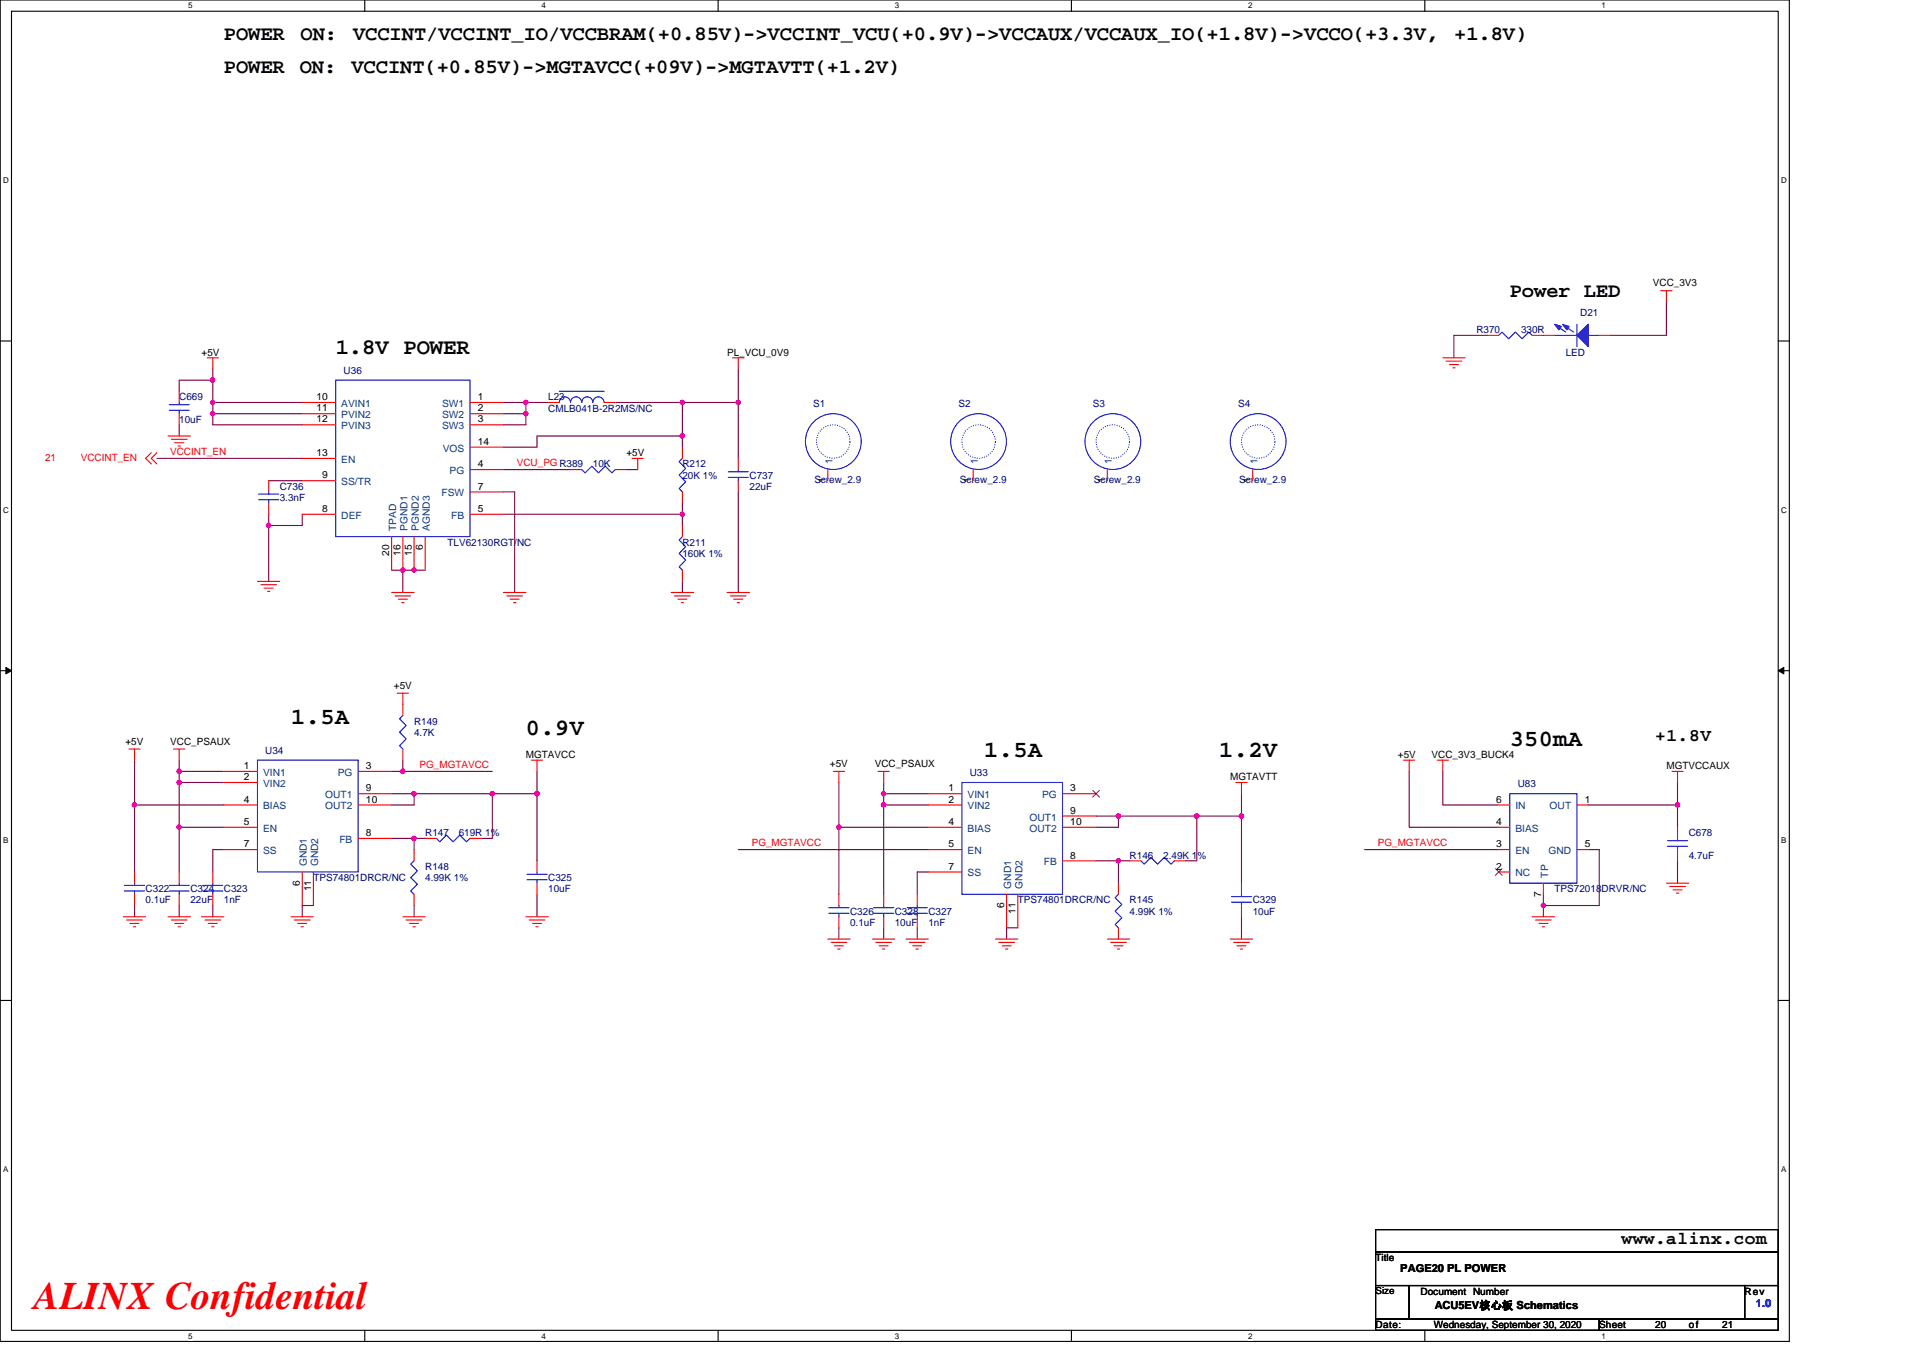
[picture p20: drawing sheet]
<svg xmlns="http://www.w3.org/2000/svg" width="297mm" height="210mm" viewBox="0 0 297 210" stroke-linecap="round" stroke-linejoin="round" font-family="sans-serif">
<defs><g id="words">
<text font-size="6" fill="#f00" x="5.2" y="202.3">ALINX Confidential</text>
<g font-size="3.6">
<text x="45" y="111.8">1.5A</text>
<text x="81.2" y="113.6">0.9V</text>
<text x="152" y="117">1.5A</text>
<text x="188.3" y="117">1.2V</text>
<text x="233.2" y="115.3">350mA</text>
</g>
<text font-size="3.4" x="51.9" y="54.7">1.8V POWER</text>
<g font-size="3.2">
<text x="34.6" y="6.1">POWER</text>
<text x="34.6" y="11.3">POWER</text>
<text x="46.3" y="11.3">ON:</text>
<text x="46.4" y="6.1">ON:</text>
<text x="54.3" y="11.3">VCCINT(+0.85V)-&gt;MGTAVCC(+09V)-&gt;MGTAVTT(+1.2V)</text>
<text x="54.5" y="6.1">VCCINT/VCCINT_IO/VCCBRAM(+0.85V)-&gt;VCCINT_VCU(+0.9V)-&gt;VCCAUX/VCCAUX_IO(+1.8V)-&gt;VCCO(+3.3V,</text>
<text x="224.6" y="6.1">+1.8V)</text>
<text x="233.2" y="45.8">Power LED</text>
</g>
<g font-size="2.8">
<text x="255.7" y="114.6">+1.8V</text>
<text x="250.5" y="192.3">www.alinx.com</text>
</g>
<g font-size="1.7">
<text x="216.3" y="196.6">PAGE20 PL POWER</text>
<text x="221.7" y="202.3">ACU5EV核心板 Schematics</text>
</g>
<text font-size="1.7" fill="#00f" x="271.2" y="202">1.0</text>
<g font-size="1.5">
<text x="255.3" y="44.2">VCC_3V3</text>
<text x="31.1" y="54.9">+5V</text>
<text x="112.3" y="54.9">PL_VCU_0V9</text>
<text x="48.9" y="61.8">10</text>
<text x="48.9" y="63.6">11</text>
<text x="48.9" y="65.3">12</text>
<text x="73.8" y="61.8">1</text>
<text x="73.8" y="63.6">2</text>
<text x="73.8" y="65.3">3</text>
<text x="48.9" y="70.5">13</text>
<text x="73.8" y="68.7">14</text>
<text x="96.8" y="70.5">+5V</text>
<text x="49.8" y="73.9">9</text>
<text x="73.8" y="75.6">7</text>
<text x="73.8" y="72.2">4</text>
<text x="127.5" y="74.7" transform="rotate(-90 127.5 74.7)">1</text>
<text x="150" y="74.7" transform="rotate(-90 150 74.7)">1</text>
<text x="170.7" y="74.7" transform="rotate(-90 170.7 74.7)">1</text>
<text x="193.1" y="74.7" transform="rotate(-90 193.1 74.7)">1</text>
<text x="49.8" y="79.1">8</text>
<text x="73.8" y="79.1">5</text>
<text x="60.1" y="85.9" transform="rotate(-90 60.1 85.9)">20</text>
<text x="61.9" y="85.9" transform="rotate(-90 61.9 85.9)">16</text>
<text x="63.6" y="85.9" transform="rotate(-90 63.6 85.9)">15</text>
<text x="65.3" y="85" transform="rotate(-90 65.3 85)">6</text>
<text x="60.9" y="106.4">+5V</text>
<text x="19.4" y="115.1">+5V</text>
<text x="26.3" y="115.1">VCC_PSAUX</text>
<text x="37.7" y="118.8">1</text>
<text x="56.5" y="118.8">3</text>
<text x="81.2" y="117.1">MGTAVCC</text>
<text x="128.2" y="118.5">+5V</text>
<text x="135.1" y="118.5">VCC_PSAUX</text>
<text x="215.9" y="117.1">+5V</text>
<text x="221.1" y="117.1">VCC_3V3_BUCK4</text>
<text x="257.4" y="118.9">MGTVCCAUX</text>
<text x="37.7" y="120.5">2</text>
<text x="37.7" y="124">4</text>
<text x="56.5" y="122.3">9</text>
<text x="56.5" y="124">10</text>
<text x="146.5" y="122.3">1</text>
<text x="146.5" y="124">2</text>
<text x="165.3" y="125.7">9</text>
<text x="165.3" y="122.3">3</text>
<text x="190" y="120.6">MGTAVTT</text>
<text x="231.1" y="124">6</text>
<text x="244.8" y="124">1</text>
<text x="37.7" y="127.5">5</text>
<text x="37.7" y="130.9">7</text>
<text x="56.5" y="129.2">8</text>
<text x="146.5" y="127.5">4</text>
<text x="146.5" y="130.9">5</text>
<text x="165.3" y="127.5">10</text>
<text x="231.1" y="127.5">4</text>
<text x="231.1" y="130.9">3</text>
<text x="244.8" y="130.9">5</text>
<text x="46.3" y="136.8" transform="rotate(-90 46.3 136.8)">6</text>
<text x="48" y="137.7" transform="rotate(-90 48 137.7)">11</text>
<text x="146.5" y="134.4">7</text>
<text x="165.3" y="132.7">8</text>
<text x="231.1" y="134.4">2</text>
<text x="155.1" y="140.3" transform="rotate(-90 155.1 140.3)">6</text>
<text x="156.9" y="141.2" transform="rotate(-90 156.9 141.2)">11</text>
<text x="238" y="138.6" transform="rotate(-90 238 138.6)">7</text>
<text x="212.5" y="194.9">Title</text>
<text x="212.5" y="200">Size</text>
<text x="219.4" y="200">Document Number</text>
<text x="269.5" y="200">Rev</text>
<text x="212.5" y="205.2">Date:</text>
<text x="221.5" y="205.2">Wednesday, September 30, 2020</text>
<text x="247" y="205.2">Sheet</text>
<text x="255.7" y="205.2">20</text>
<text x="260.9" y="205.2">of</text>
<text x="266" y="205.2">21</text>
</g>
<g font-size="1.5" fill="#000080">
<text x="228" y="51.5">R370</text>
<text x="234.9" y="51.5">330R</text>
<text x="244.1" y="48.9">D21</text>
<text x="53.1" y="57.7">U36</text>
<text x="241.8" y="54.9">LED</text>
<text x="27.7" y="61.8">C669</text>
<text x="27.7" y="65.3">10uF</text>
<text x="84.7" y="61.8">L23</text>
<text x="84.7" y="63.6">CMLB041B-2R2MS/NC</text>
<text x="125.6" y="62.9">S1</text>
<text x="148.1" y="62.9">S2</text>
<text x="168.8" y="62.9">S3</text>
<text x="191.3" y="62.9">S4</text>
<text x="43.2" y="75.7">C736</text>
<text x="43.2" y="77.4">3.3nF</text>
<text x="91.6" y="72.2">10K</text>
<text x="105.4" y="72.2">R212</text>
<text x="105.4" y="74">20K 1%</text>
<text x="115.8" y="74">C737</text>
<text x="115.8" y="75.7">22uF</text>
<text x="125.8" y="74.6">Screw_2.9</text>
<text x="148.2" y="74.6">Screw_2.9</text>
<text x="169" y="74.6">Screw_2.9</text>
<text x="191.4" y="74.6">Screw_2.9</text>
<text x="69.1" y="84.3">TLV62130RGT/NC</text>
<text x="105.4" y="84.3">R211</text>
<text x="105.4" y="86">160K 1%</text>
<text x="64" y="112">R149</text>
<text x="64" y="113.7">4.7K</text>
<text x="41" y="116.4">U34</text>
<text x="149.8" y="119.9">U33</text>
<text x="234.4" y="121.6">U83</text>
<text x="65.7" y="129.2">R147</text>
<text x="70.9" y="129.2">619R 1%</text>
<text x="260.9" y="129.2">C678</text>
<text x="22.5" y="137.9">C322</text>
<text x="29.4" y="137.9">C324</text>
<text x="34.6" y="137.9">C323</text>
<text x="48.4" y="136.1">TPS74801DRCR/NC</text>
<text x="65.7" y="134.4">R148</text>
<text x="65.7" y="136.1">4.99K 1%</text>
<text x="84.7" y="136.1">C325</text>
<text x="84.7" y="137.9">10uF</text>
<text x="174.5" y="132.7">R146</text>
<text x="179.7" y="132.7">2.49K 1%</text>
<text x="240.1" y="137.9">TPS72018DRVR/NC</text>
<text x="260.9" y="132.7">4.7uF</text>
<text x="22.5" y="139.6">0.1uF</text>
<text x="29.4" y="139.6">22uF</text>
<text x="34.6" y="139.6">1nF</text>
<text x="131.3" y="141.3">C326</text>
<text x="131.3" y="143">0.1uF</text>
<text x="138.2" y="141.3">C328</text>
<text x="138.2" y="143">10uF</text>
<text x="143.4" y="141.3">C327</text>
<text x="143.4" y="143">1nF</text>
<text x="157.2" y="139.6">TPS74801DRCR/NC</text>
<text x="174.5" y="139.6">R145</text>
<text x="174.5" y="141.3">4.99K 1%</text>
<text x="193.5" y="139.6">C329</text>
<text x="193.5" y="141.3">10uF</text>
</g>
<g font-size="1.5" fill="#004080">
<text x="52.7" y="62.9">AVIN1</text>
<text x="52.7" y="64.6">PVIN2</text>
<text x="68.3" y="62.9">SW1</text>
<text x="68.3" y="64.6">SW2</text>
<text x="52.7" y="66.3">PVIN3</text>
<text x="52.7" y="71.5">EN</text>
<text x="68.3" y="66.3">SW3</text>
<text x="68.4" y="69.8">VOS</text>
<text x="128.6" y="71.7" transform="rotate(-90 128.6 71.7)">1</text>
<text x="151" y="71.7" transform="rotate(-90 151 71.7)">1</text>
<text x="171.8" y="71.7" transform="rotate(-90 171.8 71.7)">1</text>
<text x="194.2" y="71.7" transform="rotate(-90 194.2 71.7)">1</text>
<text x="52.7" y="75">SS/TR</text>
<text x="68.2" y="76.7">FSW</text>
<text x="69.4" y="73.3">PG</text>
<text x="52.7" y="80.2">DEF</text>
<text x="61.2" y="82" transform="rotate(-90 61.2 82)">TPAD</text>
<text x="62.9" y="82" transform="rotate(-90 62.9 82)">PGND1</text>
<text x="64.7" y="82" transform="rotate(-90 64.7 82)">PGND2</text>
<text x="66.4" y="82" transform="rotate(-90 66.4 82)">AGND3</text>
<text x="69.7" y="80.2">FB</text>
<text x="40.6" y="119.9">VIN1</text>
<text x="52.2" y="119.9">PG</text>
<text x="40.6" y="121.6">VIN2</text>
<text x="40.6" y="125.1">BIAS</text>
<text x="50.2" y="123.3">OUT1</text>
<text x="50.2" y="125.1">OUT2</text>
<text x="149.5" y="123.3">VIN1</text>
<text x="149.5" y="125.1">VIN2</text>
<text x="161" y="123.3">PG</text>
<text x="234.1" y="125.1">IN</text>
<text x="239.4" y="125.1">OUT</text>
<text x="40.6" y="128.5">EN</text>
<text x="40.6" y="132">SS</text>
<text x="52.4" y="130.2">FB</text>
<text x="149.5" y="128.5">BIAS</text>
<text x="149.5" y="132">EN</text>
<text x="159" y="126.8">OUT1</text>
<text x="159" y="128.5">OUT2</text>
<text x="234.1" y="128.5">BIAS</text>
<text x="234.1" y="132">EN</text>
<text x="239.2" y="132">GND</text>
<text x="47.4" y="133.9" transform="rotate(-90 47.4 133.9)">GND1</text>
<text x="49.1" y="133.9" transform="rotate(-90 49.1 133.9)">GND2</text>
<text x="149.5" y="135.4">SS</text>
<text x="156.2" y="137.3" transform="rotate(-90 156.2 137.3)">GND1</text>
<text x="157.9" y="137.3" transform="rotate(-90 157.9 137.3)">GND2</text>
<text x="161.2" y="133.7">FB</text>
<text x="234.1" y="135.4">NC</text>
<text x="239.1" y="135.6" transform="rotate(-90 239.1 135.6)">TP</text>
</g>
<g font-size="1.5" fill="#f00">
<text x="7" y="71.2">21</text>
<text x="12.5" y="71.2">VCCINT_EN</text>
<text x="26.3" y="70.3">VCCINT_EN</text>
<text x="79.8" y="72">VCU_PGR389</text>
<text x="64.8" y="118.6">PG_MGTAVCC</text>
<text x="116.1" y="130.7">PG_MGTAVCC</text>
<text x="212.8" y="130.7">PG_MGTAVCC</text>
</g>
<g font-size="1.2">
<text x="29.1" y="1.3">5</text>
<text x="83.6" y="1.3">4</text>
<text x="138.2" y="1.3">3</text>
<text x="192.8" y="1.3">2</text>
<text x="247.4" y="1.3">1</text>
<text x=".5" y="28.3">D</text>
<text x="275.1" y="28.3">D</text>
<text x=".5" y="79.2">C</text>
<text x="275.1" y="79.2">C</text>
<text x=".5" y="130.2">B</text>
<text x="275.1" y="130.2">B</text>
<text x=".5" y="181.1">A</text>
<text x="275.1" y="181.1">A</text>
<text x="29.1" y="206.8">5</text>
<text x="83.6" y="206.8">4</text>
<text x="138.2" y="206.8">3</text>
<text x="192.8" y="206.8">2</text>
<text x="247.4" y="206.8">1</text>
</g>
</g></defs>
<path d="M0 0h276.4v207.3h-276.4zM1.8 1.7h272.9v203.8h-272.9z" fill="none" stroke="#000" stroke-width=".17"/>
<g fill="#fff">
<path d="M29.1 .2h.6v1.4h-.6z"/>
<path d="M29.1 205.7h.6v1.4h-.6z"/>
</g>
<path d="M56.3 0v1.7M56.3 205.5v1.8" fill="none" stroke="#000" stroke-width=".17"/>
<g fill="#fff">
<path d="M83.6 .2h.7v1.4h-.7z"/>
<path d="M83.6 205.7h.7v1.4h-.7z"/>
</g>
<path d="M110.9 0v1.7M110.9 205.5v1.8" fill="none" stroke="#000" stroke-width=".17"/>
<g fill="#fff">
<path d="M138.2 .2h.7v1.4h-.7z"/>
<path d="M138.2 205.7h.7v1.4h-.7z"/>
</g>
<path d="M165.5 0v1.7M165.5 205.5v1.8" fill="none" stroke="#000" stroke-width=".17"/>
<g fill="#fff">
<path d="M192.8 .2h.6v1.4h-.6z"/>
<path d="M192.8 205.7h.6v1.4h-.6z"/>
</g>
<path d="M220.1 0v1.7M220.1 205.5v1.8" fill="none" stroke="#000" stroke-width=".17"/>
<g fill="#fff">
<path d="M247.4 .2h.6v1.4h-.6z"/>
<path d="M247.4 205.7h.6v1.4h-.6z"/>
<path d="M.5 27.2h.8v1.4h-.8z"/>
<path d="M275.1 27.2h.9v1.4h-.9z"/>
<path d="M.5 78.1h.8v1.4h-.8z"/>
<path d="M275.1 78.1h.9v1.4h-.9z"/>
</g>
<path d="M0 52.7h1.8M274.7 52.7h1.7" fill="none" stroke="#000" stroke-width=".17"/>
<g fill="#fff">
<path d="M.5 129.1h.8v1.4h-.8z"/>
<path d="M275.1 129.1h.8v1.4h-.8z"/>
</g>
<path d="M0 103.6h1.8M274.7 103.6h1.7" fill="none" stroke="#000" stroke-width=".17"/>
<path d="M.9 103.1l.9 .5-.9 .5zM274.7 103.6l.8-.5v1z" fill="#000" stroke="#000" stroke-width=".15"/>
<g fill="#fff">
<path d="M.5 180h.8v1.4h-.8z"/>
<path d="M275.1 180h.8v1.4h-.8z"/>
</g>
<path d="M0 154.6h1.8M274.7 154.6h1.7M212.5 190h62.2v3.5h-62.2zM212.5 193.5h62.2v5.1h-62.2zM212.5 198.6h5.2v5.2h-5.2zM217.7 198.6h51.8v5.2h-51.8zM269.5 198.6h5.2v5.2h-5.2zM212.5 203.8h34.5v1.7h-34.5zM247 203.8h27.7v1.7h-27.7z" fill="none" stroke="#000" stroke-width=".17"/>
<g fill="none" stroke="#800040" stroke-width=".17">
<path d="M32.9 58.7h-5.2v1.8M32.9 58.7v3.5M32.9 57v1.7M114 57v5.2M229.8 51.8h-5.2v3.5M257.4 46.7v5.1h-8.6M24.2 70.8h22.5M27.7 65.6v1.8M32.9 62.2h13.8M32.9 63.9v1.7h13.8M32.9 63.9h13.8M32.9 62.2v1.7"/>
<path d="M41.5 74.3h5.2M41.5 79.5v1.7M46.7 79.5v1.7h-5.2M77.8 76h1.7v15.5M77.8 79.5h27.6M77.8 72.6h10.3M77.8 63.9h3.4M77.8 62.2h3.4M81.2 62.2h3.5M81.2 62.2v1.7M81.2 63.9v1.7h-3.4M95 62.2h10.4"/>
<path d="M96.8 72.6h1.7M105.4 67.4h-22.5v1.7h-5.1M105.4 77.7v1.8M105.4 62.2v5.2M105.4 67.4v1.7M105.4 62.2h8.6M105.4 79.5v1.7M114 76v15.5M114 62.2v8.6M41.5 81.2v8.6M60.5 88.1h1.7M62.2 88.1h3.5"/>
<path d="M62.2 88.1v3.4M105.4 89.8v1.7M20.8 117.5v6.9h13.8M27.7 119.2v1.7M27.7 117.5v1.7h6.9M60.5 119.2h1.7M62.2 119.2h13.8M62.2 117.5v1.7M82.9 119.2v3.4M217.7 119.2v8.6h13.8M222.9 119.2v5.2h8.6M20.8 139.9v1.7"/>
<path d="M20.8 124.4v10.3M27.7 120.9h6.9M27.7 120.9v6.9h6.9M27.7 139.9v1.7M27.7 127.8v6.9M32.9 139.9v1.7M34.6 131.3h-1.7v3.4M48.4 139.9h-1.7v1.7M60.5 129.5h3.5M60.5 122.6h3.5M64 129.5v1.8M64 129.5h1.7"/>
<path d="M64 122.6h12M64 122.6v1.8h-3.5M64 139.9v1.7M76 122.6h6.9M76 122.6v6.9h-1.7M82.9 138.2v3.4M82.9 122.6v10.4M114 131.3h29.4M129.6 127.8h13.8M129.6 120.9v6.9M129.6 127.8v10.4M136.5 122.6h6.9"/>
<path d="M136.5 124.4h6.9M136.5 120.9v1.7M136.5 122.6v1.8M136.5 124.4v13.8M143.4 134.7h-1.7v3.5M169.3 133h3.5v3.5M169.3 126.1h3.5M172.8 126.1v1.7h-3.5M172.8 126.1h12.1M172.8 133h1.7M184.9 126.1h6.9M184.9 126.1v6.9h-1.8"/>
<path d="M191.8 122.6v3.5M191.8 126.1v10.4M210.8 131.3h20.7M238.4 139.9v1.7M238.4 138.2v1.7M245.3 124.4h13.8M245.3 131.3h1.7v8.6h-8.6M259.1 133v3.5M259.1 120.9v3.5M259.1 124.4v3.4M129.6 143.4v1.7M136.5 143.4v1.7"/>
<path d="M141.7 143.4v1.7M157.2 143.4h-1.7v1.7M191.8 141.6v3.5"/>
</g>
<g fill="#f0f" stroke="#f0f" stroke-width=".17">
<circle cx="172.8" cy="133" r=".34"/>
<circle cx="184.8" cy="126.1" r=".34"/>
<circle cx="172.8" cy="126.1" r=".34"/>
<circle cx="136.5" cy="122.6" r=".33"/>
<circle cx="136.5" cy="124.4" r=".34"/>
<circle cx="129.6" cy="127.8" r=".34"/>
<circle cx="191.7" cy="126.1" r=".34"/>
<circle cx="63.9" cy="129.5" r=".34"/>
<circle cx="27.7" cy="119.2" r=".34"/>
<circle cx="27.7" cy="120.9" r=".34"/>
<circle cx="20.8" cy="124.4" r=".34"/>
<circle cx="27.7" cy="127.8" r=".34"/>
<circle cx="83" cy="122.6" r=".33"/>
<circle cx="76" cy="122.6" r=".33"/>
<circle cx="63.9" cy="122.6" r=".33"/>
<circle cx="62.2" cy="119.2" r=".34"/>
<circle cx="238.4" cy="139.9" r=".33"/>
<circle cx="259.1" cy="124.4" r=".34"/>
<circle cx="105.4" cy="79.4" r=".33"/>
<circle cx="81.2" cy="63.9" r=".34"/>
<circle cx="81.2" cy="62.2" r=".33"/>
<circle cx="41.5" cy="81.2" r=".34"/>
<circle cx="114" cy="62.2" r=".33"/>
<circle cx="32.9" cy="62.2" r=".33"/>
<circle cx="63.9" cy="88.1" r=".33"/>
<circle cx="62.2" cy="88.1" r=".33"/>
<circle cx="32.8" cy="63.9" r=".34"/>
<circle cx="105.4" cy="62.2" r=".33"/>
<circle cx="105.4" cy="67.3" r=".34"/>
<circle cx="32.8" cy="58.7" r=".34"/>
</g>
<g fill="none" stroke="#f00" stroke-width=".17">
<path d="M32 55.3h1.7M32.9 55.3v1.7M113.2 55.3h1.7M114 55.3v1.7M222.9 55.3h3.4M223.4 55.8h2.4M223.9 56.3h1.4M224.4 56.8h.4M229.8 51.8h1.7M236.7 51.8h3.4M247 51.8h1.8M256.5 44.9h1.8"/>
<path d="M257.4 44.9v1.8M23.4 70l-.9 .8 .9 .9M24.2 70l-.8 .8 .8 .9M25.9 67.4h3.5M26.5 67.9h2.4M27 68.4h1.4M27.5 68.9h.4M27.7 60.5v1.7M27.7 63.9v1.7M41.5 74.3v1.7M41.5 77.7v1.8M46.7 62.2h5.2"/>
<path d="M46.7 63.9h5.2M46.7 65.6h5.2M46.7 70.8h5.2M46.7 74.3h5.2M46.7 79.5h5.2M72.6 62.2h5.2M72.6 63.9h5.2M72.6 65.6h5.2M72.6 69.1h5.2M72.6 72.6h5.2M72.6 76h5.2M72.6 79.5h5.2"/>
<path d="M84.7 62.2h1.7M88.1 72.6h1.8M93.3 62.2h1.7M95 72.6h1.8M97.6 70.8h1.8M98.5 70.8v1.8M105.4 76v1.7M105.4 69.1v1.7M114 70.8v1.8M114 74.3v1.7M127.9 72.6v1.7M150.3 72.6v1.7"/>
<path d="M171 72.6v1.7M193.5 72.6v1.7M39.8 89.8h3.4M40.3 90.3h2.4M40.8 90.9h1.4M41.3 91.4h.4M60.5 82.9v5.2M60.5 91.5h3.5M61 92.1h2.4M61.5 92.6h1.4M62.1 93.1h.3M62.2 82.9v5.2"/>
<path d="M64 82.9v5.2M65.7 82.9v5.2M77.8 91.5h3.4M78.3 92.1h2.4M78.8 92.6h1.4M79.3 93.1h.4M103.7 91.5h3.4M104.2 92.1h2.4M104.7 92.6h1.4M105.2 93.1h.4M105.4 88.1v1.7M105.4 81.2v1.7"/>
<path d="M112.3 91.5h3.5M112.8 92.1h2.4M113.3 92.6h1.4M113.9 93.1h.3M19.9 115.7h1.7M20.8 115.7v1.8M26.8 115.7h1.8M27.7 115.7v1.8M34.6 119.2h5.2M55.3 119.2h5.2M61.4 107.1h1.7M62.2 107.1v3.5"/>
<path d="M62.2 115.7v1.8M82.1 117.5h1.7M82.9 117.5v1.7M128.7 119.2h1.7M129.6 119.2v1.7M135.6 119.2h1.8M136.5 119.2v1.7M216.8 117.5h1.7M217.7 117.5v1.7M222 117.5h1.7M222.9 117.5v1.7M258.3 119.2h1.7"/>
<path d="M259.1 119.2v1.7M20.8 134.7v1.8M20.8 138.2v1.7M27.7 134.7v1.8M27.7 138.2v1.7M32.9 134.7v1.8M32.9 138.2v1.7M34.6 120.9h5.2M34.6 124.4h5.2M34.6 127.8h5.2M34.6 131.3h5.2M46.7 134.7v5.2"/>
<path d="M48.4 134.7v5.2M55.3 129.5h5.2M55.3 122.6h5.2M55.3 124.4h5.2M64 138.2v1.7M64 131.3v1.7M65.7 129.5h1.7M72.6 129.5h1.7M82.9 133v1.7M82.9 136.5v1.7M129.6 138.2v1.7M136.5 138.2v1.7"/>
<path d="M141.7 138.2v1.7M143.4 122.6h5.2M143.4 124.4h5.2M143.4 127.8h5.2M143.4 131.3h5.2M143.4 134.7h5.2M155.5 138.2v5.2M157.2 138.2v5.2M164.1 133h5.2M164.1 126.1h5.2M164.1 127.8h5.2M164.1 122.6h5.2"/>
<path d="M172.8 136.5v1.7M174.5 133h1.7M181.4 133h1.7M190.9 120.9h1.7M191.8 120.9v1.7M191.8 136.5v1.7M191.8 139.9v1.7M231.5 124.4h1.7M231.5 127.8h1.7M231.5 131.3h1.7M231.5 134.7h1.7M238.4 136.5v1.7"/>
<path d="M243.6 131.3h1.7M243.6 124.4h1.7M257.4 136.5h3.5M257.9 137h2.4M258.4 137.5h1.4M258.9 138h.4M259.1 127.8v1.7M259.1 131.3v1.7M19 141.6h3.5M19.6 142.2h2.4M20.1 142.7h1.4M20.6 143.2h.4"/>
<path d="M25.9 141.6h3.5M26.5 142.2h2.4M27 142.7h1.4M27.5 143.2h.4M31.1 141.6h3.5M31.7 142.2h2.4M32.2 142.7h1.3M32.7 143.2h.3M45 141.6h3.4M45.5 142.2h2.4M46 142.7h1.4M46.5 143.2h.4"/>
<path d="M62.2 141.6h3.5M62.7 142.2h2.5M63.3 142.7h1.3M63.8 143.2h.3M81.2 141.6h3.5M81.7 142.2h2.5M82.3 142.7h1.3M82.8 143.2h.3M127.9 145.1h3.4M128.4 145.6h2.4M128.9 146.1h1.4M129.4 146.6h.4"/>
<path d="M129.6 141.6v1.8M134.8 145.1h3.4M135.3 145.6h2.4M135.8 146.1h1.4M136.3 146.6h.4M136.5 141.6v1.8M140 145.1h3.4M140.5 145.6h2.4M141 146.1h1.4M141.5 146.6h.4M141.7 141.6v1.8M153.8 145.1h3.4"/>
<path d="M154.3 145.6h2.4M154.8 146.1h1.4M155.3 146.6h.4M171 145.1h3.5M171.6 145.6h2.4M172.1 146.1h1.4M172.6 146.6h.3M172.8 143.4v1.7M190 145.1h3.5M190.6 145.6h2.4M191.1 146.1h1.4M191.6 146.6h.3"/>
<path d="M236.7 141.6h3.4M237.2 142.2h2.4M237.7 142.7h1.4M238.2 143.2h.4"/>
</g>
<g fill="none" stroke="#00f" stroke-width=".17">
<path d="M51.9 58.7h20.7v24.2h-20.7zM231.5 51.8l.5-.5 1 1 1.1-1 1 1 1.1-1 .5 .5M240.1 51.8h3.5M240.3 50.3l1.5 1M241.5 50.3l1.6 1M243.6 50.1v3.5M245.3 51.8h1.7M26.1 63.4h3.1M26.1 62.5h3.1M27.7 62.2v.3M27.7 63.4v.5M39.9 77.2h3.1"/>
<path d="M39.9 76.3h3.1M41.5 76v.3M41.5 77.2v.5M86.4 60.5h6.9M89.9 72.6l.5 .5 1-1.1 1.1 1.1 1-1.1 1 1.1 .5-.5M91.6 62.2a.86 .86 0 0 0-.9-.9 .86 .86 0 0 0-.9 .9 .87 .87 0 0 0-.8-.9 .87 .87 0 0 0-.9 .9 .86 .86 0 0 0-.8-.9 .86 .86 0 0 0-.9 .9M93.3 62.2a.86 .86 0 0 0-.9-.9 .86 .86 0 0 0-.8 .9M105.4 70.8l-.5 .5 1 1.1-1 1 1 1-1 1.1 .5 .5M112.5 73.8h3.1M112.5 72.9h3.1M114 72.6v.3M114 73.8v.5"/>
<path d="M105.4 82.9l-.5 .5 1 1.1-1 1 1 1.1-1 1 .5 .5M39.8 117.5h15.5v17.2h-15.5zM62.2 110.6l-.5 .5 1 1-1 1 1 1.1-1 1 .5 .5M19.2 137.7h3.1M19.2 136.8h3.1M20.8 136.5v.3M20.8 137.7v.5M26.1 137.7h3.1M26.1 136.8h3.1M27.7 136.5v.3M27.7 137.7v.5M31.3 137.7h3.1"/>
<path d="M31.3 136.8h3.1M32.9 136.5v.3M32.9 137.7v.5M64 133l-.6 .5 1.1 1.1-1.1 1 1.1 1-1.1 1.1 .6 .5M67.4 129.5l.5 .6 1.1-1.1 1 1.1 1-1.1 1.1 1.1 .5-.6M81.4 135.9h3.1M81.4 135.1h3.1M82.9 134.7v.4M82.9 135.9v.6M129.6 139.9v.4M136.5 139.9v.4M141.7 139.9v.4"/>
<path d="M148.6 120.9h15.5v17.3h-15.5zM172.8 138.2l-.5 .5 1 1-1 1.1 1 1-1 1.1 .5 .5M176.2 133l.5 .5 1.1-1 1 1 1-1 1.1 1 .5-.5M190.2 139.4h3.1M190.2 138.5h3.1M191.8 138.2v.3M191.8 139.4v.5M233.2 122.6h10.4v13.9h-10.4zM257.6 130.8h3.1M257.6 129.9h3.1M259.1 129.5v.4M259.1 130.8v.5"/>
<path d="M128 141.1h3.1M128 140.3h3.1M129.6 141.1v.5M134.9 141.1h3.1M134.9 140.3h3.1M136.5 141.1v.5M140.1 141.1h3.1M140.1 140.3h3.1M141.7 141.1v.5"/>
<circle cx="128.7" cy="68.2" r="4.3"/>
<circle cx="151.2" cy="68.2" r="4.3"/>
<circle cx="171.9" cy="68.2" r="4.3"/>
<circle cx="194.3" cy="68.2" r="4.3"/>
</g>
<g fill="none" stroke="#00f" stroke-width=".17" stroke-dasharray="0 .3">
<circle cx="128.7" cy="68.2" r="2.58"/>
<circle cx="151.2" cy="68.2" r="2.58"/>
<circle cx="171.9" cy="68.2" r="2.58"/>
<circle cx="194.3" cy="68.2" r="2.58"/>
</g>
<path d="M168.8 122.1l1 1.1M169.8 122.1l-1 1.1M231 134.2l1 1.1M232 134.2l-1 1.1" fill="none" stroke="#804000" stroke-width=".15"/>
<g fill="#00f" stroke="#00f" stroke-width=".17">
<path d="M243.6 51.8l1.7-1.7v3.5z" fill-rule="evenodd"/>
<path d="M241.3 50.1l1.1 .3-.4 .6z" fill-rule="evenodd"/>
<path d="M240.1 50.1l1.1 .3-.4 .6z" fill-rule="evenodd"/>
</g>
<use href="#words"/>
</svg>
